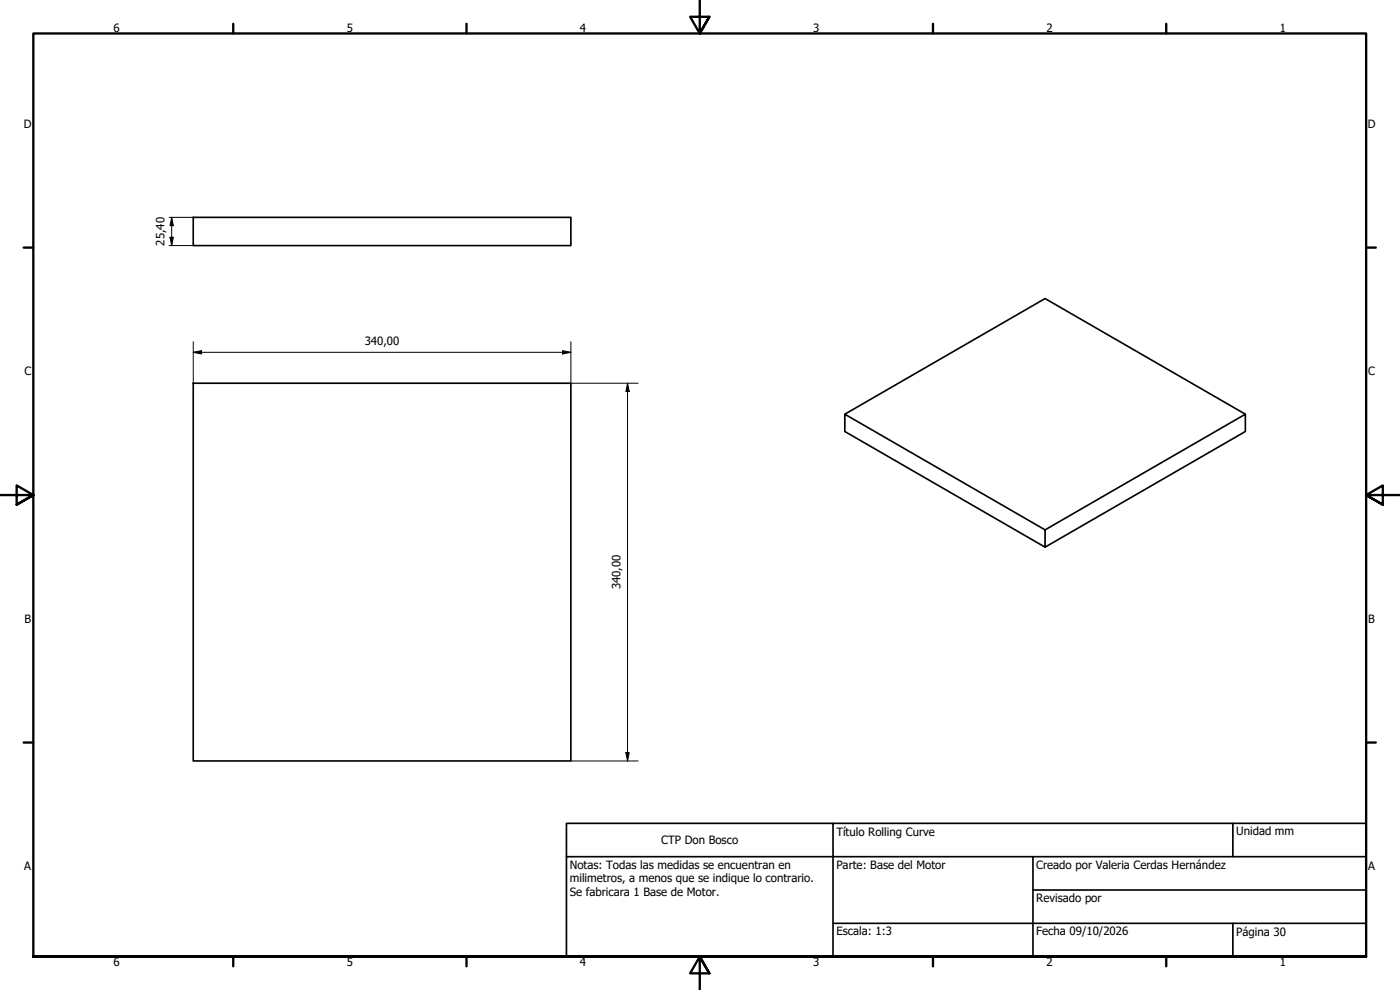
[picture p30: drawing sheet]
<svg xmlns="http://www.w3.org/2000/svg" width="420mm" height="297mm" viewBox="0 0 420 297" stroke-linecap="round" stroke-linejoin="round" font-family="sans-serif">
<defs><g id="words">
<g font-size="3.4">
<text x="34.1" y="9.6">6</text>
<text x="104.1" y="9.6">5</text>
<text x="174.1" y="9.6">4</text>
<text x="244.1" y="9.6">3</text>
<text x="314.1" y="9.6">2</text>
<text x="384.1" y="9.6">1</text>
<text x="7.2" y="38.4">D</text>
<text x="410.5" y="38.4">D</text>
<text x="49.4" y="73.7" transform="rotate(-90 49.4 73.7)">25,40</text>
<text x="109.5" y="103.6">340,00</text>
<text x="7.3" y="112.7">C</text>
<text x="410.6" y="112.7">C</text>
<text x="186.2" y="176.9" transform="rotate(-90 186.2 176.9)">340,00</text>
<text x="7.3" y="186.9">B</text>
<text x="410.6" y="186.9">B</text>
<text x="251" y="250.9">Título Rolling Curve</text>
<text x="371" y="250.7">Unidad mm</text>
<text x="198.4" y="253.3">CTP Don Bosco</text>
<text x="7.3" y="261.2">A</text>
<text x="171" y="260.6">Notas: Todas las medidas se encuentran en</text>
<text x="251" y="260.6">Parte: Base del Motor</text>
<text x="311" y="260.9">Creado por Valeria Cerdas Hernández</text>
<text x="410.6" y="261.2">A</text>
<text x="171" y="264.8">milimetros, a menos que se indique lo contrario.</text>
<text x="171" y="268.9">Se fabricara 1 Base de Motor.</text>
<text x="311" y="270.6">Revisado por</text>
<text x="251" y="280.7">Escala: 1:3</text>
<text x="311" y="280.7">Fecha 09/10/2026</text>
<text x="371" y="280.9">Página 30</text>
<text x="34.1" y="289.9">6</text>
<text x="104.1" y="289.9">5</text>
<text x="174.1" y="289.9">4</text>
<text x="244.1" y="289.9">3</text>
<text x="314.1" y="289.9">2</text>
<text x="384.1" y="289.9">1</text>
</g>
</g></defs>
<!-- layer: Visible (ISO) -->
<path d="M58 65.2h113.3v8.5h-113.3zM58 115h113.3v113.3h-113.3zM253.5 124.3l60.1-34.7 60.2 34.7M313.6 159l60.2-34.7v5.2l-60.2 34.7zM313.6 159l-60.1-34.7v5.2l60.1 34.7" fill="none" stroke="#000" stroke-width=".5"/>
<!-- layer: Border (ISO) -->
<g fill="none" stroke="#000" stroke-width=".7">
<path d="M70 7.1v2.9M140 7.1v2.9M210 0v10l-2.9-5h5.8l-2.9 5 2.9-5M280 7.1v2.9M350 7.1v2.9M7.1 74.3h2.9M410 74.3h2.9M0 148.5h10l-5-2.9v5.8l5-2.9-5 2.9M420 148.5h-10l5-2.9v5.8l-5-2.9 5 2.9M7.1 222.8h2.9M410 222.8h2.9M10 287v-277h400v277h-400h400"/>
<path d="M70 287v2.9M140 287v2.9M212.9 292l-2.9-5 2.9 5h-5.8l2.9-5v10M280 287v2.9M350 287v2.9"/>
</g>
<!-- layer: Title (ISO) -->
<path d="M170 257v-10h80v10h60M250 247h160v40h-100M310 257v30M310 257h100M370 247v10M250 277h160M310 267h100M370 277v10M250 287v-30h-80v30h140" fill="none" stroke="#000" stroke-width=".5"/>
<!-- layer: Dimension (ISO) -->
<g fill="none" stroke="#000" stroke-width=".3">
<path d="M50.8 73.7h7.2M50.8 65.2h7.2M51 71.2h1l-.5 2.5zM51.5 65.2l.5 2.5h-1zM51.5 65.2v8.5M58 105.7l2.5-.5v1zM58 105.7h113.3M58 102.5v12.5M168.8 105.2l2.5 .5-2.5 .5zM171.3 102.5v12.5h20.2M188.3 115l.5 2.5h-1zM188.3 115v113.3"/>
<path d="M171.3 228.3h20.2M187.8 225.8h1l-.5 2.5z"/>
</g>
<path d="M51 71.2h1l-.5 2.5zM51.5 65.2l.5 2.5h-1zM58 105.7l2.5-.5v1zM168.8 105.2l2.5 .5-2.5 .5zM188.3 115l.5 2.5h-1zM187.8 225.8h1l-.5 2.5z" fill="#000"/>
<use href="#words"/>
</svg>
